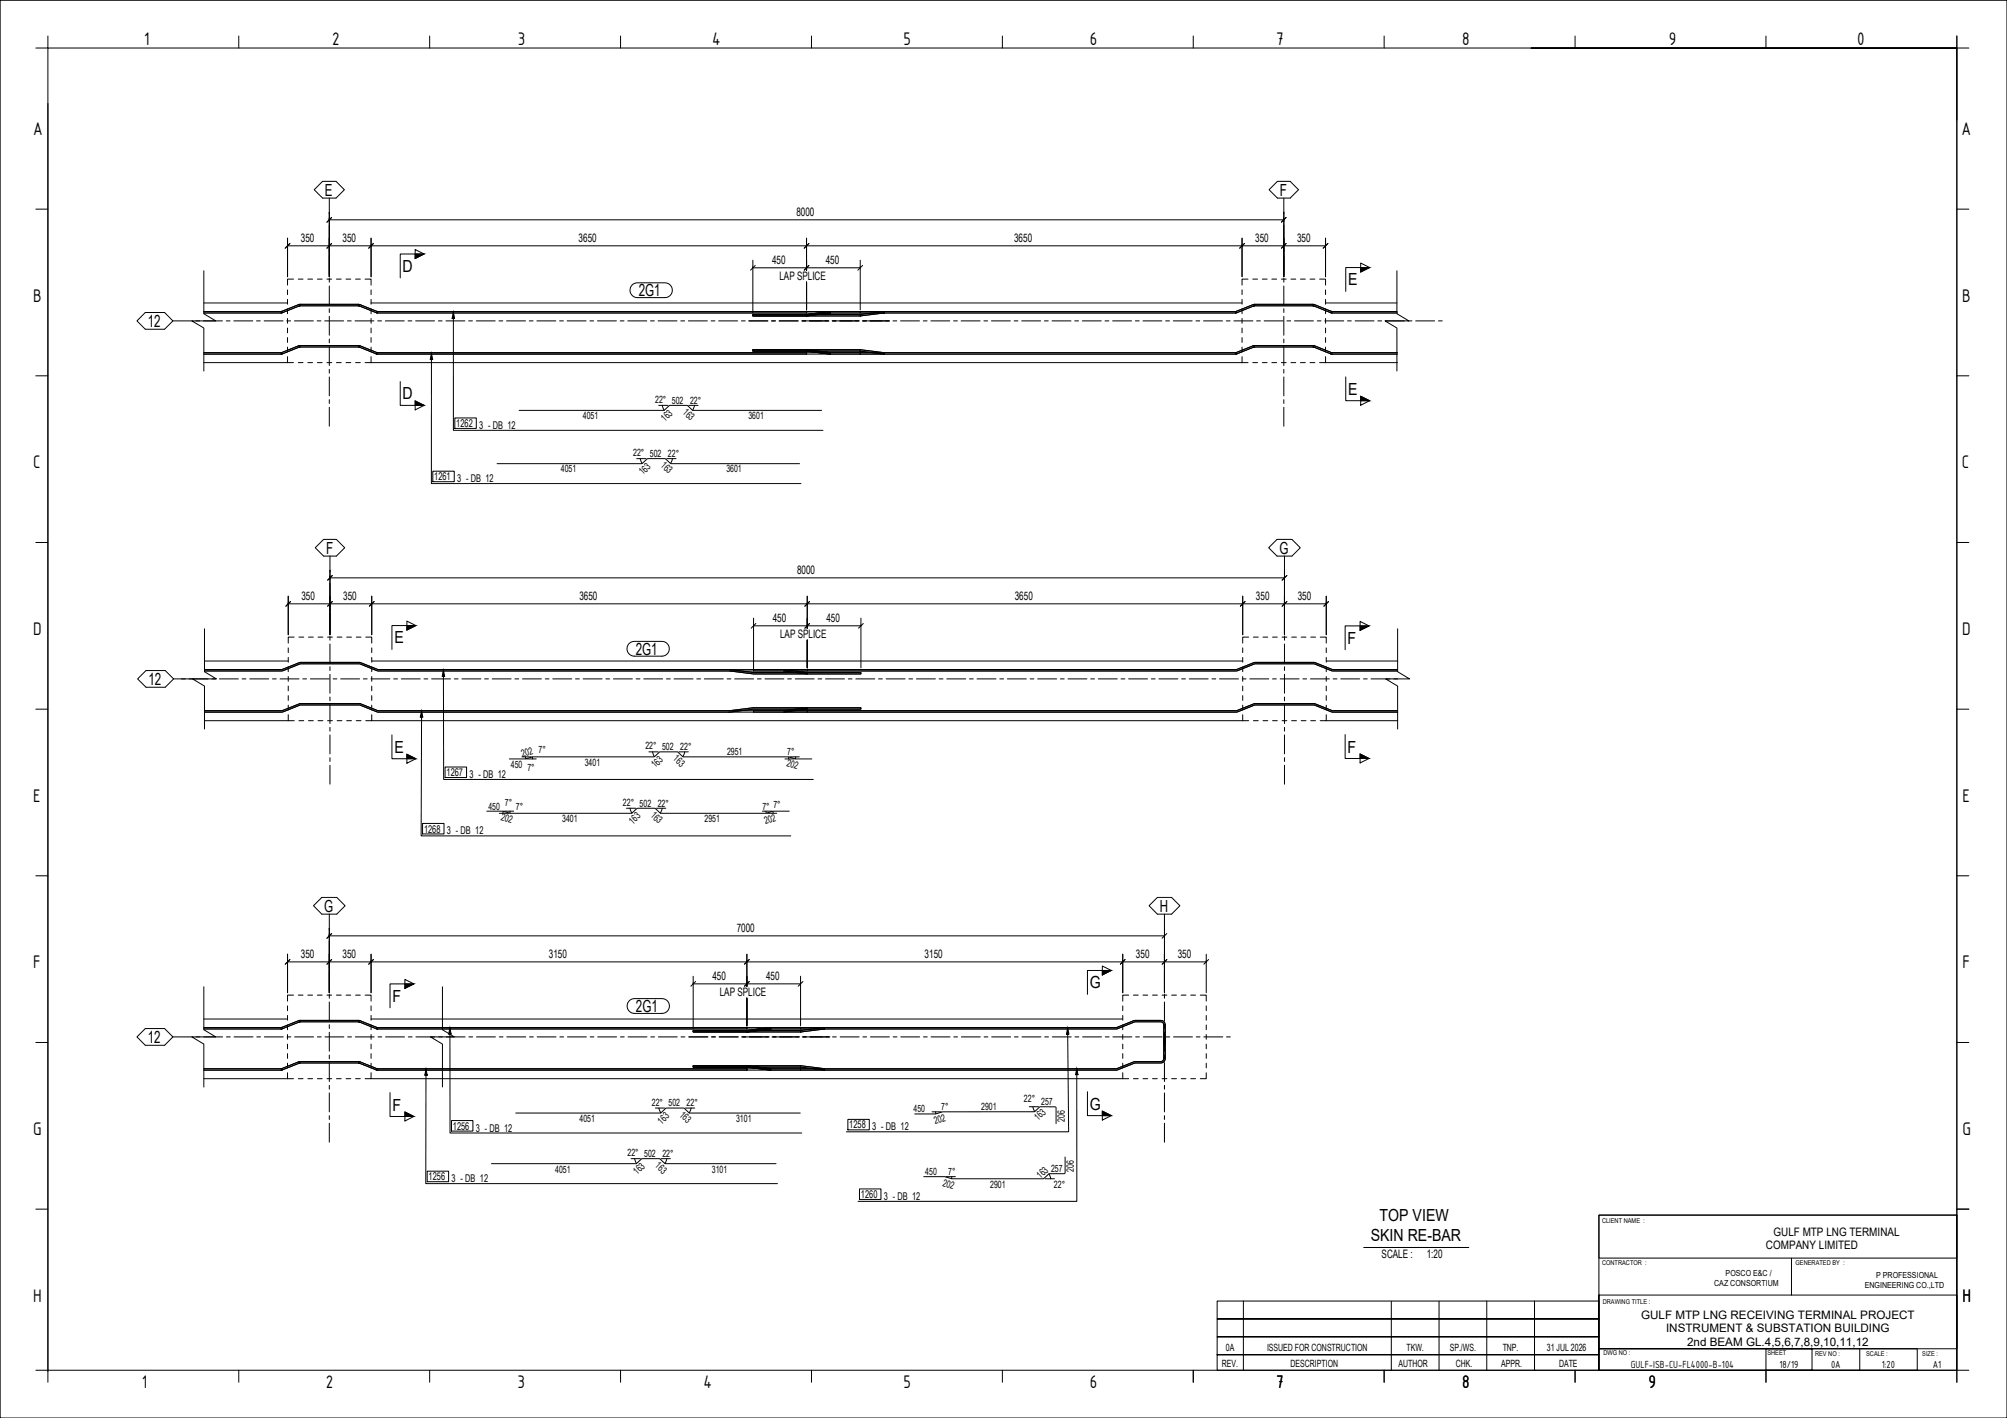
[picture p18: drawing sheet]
<svg xmlns="http://www.w3.org/2000/svg" width="841mm" height="594mm" viewBox="0 0 841 594" stroke-linecap="round" stroke-linejoin="round" font-family="sans-serif">
<defs><g id="words">
<g font-size="8.2">
<text x="60.4" y="18.9">1</text>
<text x="139.2" y="18.9">2</text>
<text x="217" y="18.9">3</text>
<text x="298.4" y="18.9">4</text>
<text x="378.6" y="18.9">5</text>
<text x="456.7" y="18.9">6</text>
<text x="534.7" y="18.9">7</text>
<text x="612.8" y="18.9">8</text>
<text x="699.3" y="18.9">9</text>
<text x="778.2" y="18.9">0</text>
<text x="13.9" y="56.6">A</text>
<text x="821.9" y="56.6">A</text>
<text x="13.9" y="126.4">B</text>
<text x="822.2" y="126.4">B</text>
<text x="13.9" y="196.2">C</text>
<text x="822" y="196.2">C</text>
<text x="13.9" y="266">D</text>
<text x="822.2" y="266">D</text>
<text x="13.9" y="335.9">E</text>
<text x="822.3" y="335.9">E</text>
<text x="13.9" y="405.7">F</text>
<text x="822.3" y="405.7">F</text>
<text x="13.9" y="475.5">G</text>
<text x="822.3" y="475.5">G</text>
<text x="13.9" y="545.3">H</text>
<text x="822.3" y="545.3">H</text>
<text x="59.5" y="581.5">1</text>
<text x="136.5" y="581.5">2</text>
<text x="216.8" y="581.5">3</text>
<text x="294.8" y="581.5">4</text>
<text x="378.6" y="581.5">5</text>
<text x="456.7" y="581.5">6</text>
<text x="534.7" y="581.6">7</text>
<text x="612.8" y="581.5">8</text>
<text x="690.8" y="581.5">9</text>
</g>
<g font-size="7">
<text x="136.2" y="82">E</text>
<text x="536.3" y="82">F</text>
<text x="168.7" y="113.9">D</text>
<text x="564.9" y="119.6">E</text>
<text x="267.7" y="124.1">2G1</text>
<text x="61.9" y="136.9">12</text>
<text x="168.7" y="167.3">D</text>
<text x="564.9" y="165.4">E</text>
<text x="136.6" y="232">F</text>
<text x="536.1" y="232">G</text>
<text x="165.3" y="269.6">E</text>
<text x="564.7" y="269.7">F</text>
<text x="266.4" y="274.3">2G1</text>
<text x="62.2" y="286.9">12</text>
<text x="165.3" y="315.4">E</text>
<text x="564.7" y="315.3">F</text>
<text x="135.9" y="382">G</text>
<text x="486" y="382">H</text>
<text x="164.4" y="419.7">F</text>
<text x="456.7" y="414.1">G</text>
<text x="266.5" y="424">2G1</text>
<text x="61.9" y="436.9">12</text>
<text x="164.4" y="465.3">F</text>
<text x="456.7" y="464.9">G</text>
<text x="578.1" y="511.4">TOP VIEW</text>
<text x="574.4" y="519.9">SKIN RE-BAR</text>
</g>
<g font-size="4.9">
<text x="333.7" y="90.6">8000</text>
<text x="126.1" y="101.5">350</text>
<text x="143.6" y="101.5">350</text>
<text x="242.5" y="101.5">3650</text>
<text x="425" y="101.5">3650</text>
<text x="526" y="101.5">350</text>
<text x="543.5" y="101.5">350</text>
<text x="323.5" y="110.8">450</text>
<text x="346" y="110.8">450</text>
<text x="326.6" y="117.5">LAP SPLICE</text>
<text x="334" y="240.6">8000</text>
<text x="126.3" y="251.5">350</text>
<text x="143.8" y="251.5">350</text>
<text x="242.8" y="251.5">3650</text>
<text x="425.2" y="251.5">3650</text>
<text x="526.3" y="251.5">350</text>
<text x="543.8" y="251.5">350</text>
<text x="323.8" y="260.7">450</text>
<text x="346.3" y="260.7">450</text>
<text x="326.9" y="267.5">LAP SPLICE</text>
<text x="308.7" y="390.6">7000</text>
<text x="126.1" y="401.5">350</text>
<text x="143.6" y="401.5">350</text>
<text x="230" y="401.5">3150</text>
<text x="387.5" y="401.5">3150</text>
<text x="476" y="401.5">350</text>
<text x="493.5" y="401.5">350</text>
<text x="298.5" y="410.7">450</text>
<text x="321" y="410.7">450</text>
<text x="301.6" y="417.4">LAP SPLICE</text>
<text x="743.2" y="517.7">GULF MTP LNG TERMINAL</text>
<text x="579" y="526.9">SCALE :</text>
<text x="597.9" y="526.9">1:20</text>
<text x="740" y="523.4">COMPANY LIMITED</text>
<text x="687.7" y="552.5">GULF MTP LNG RECEIVING TERMINAL PROJECT</text>
<text x="698.1" y="558.2">INSTRUMENT &amp; SUBSTATION BUILDING</text>
<text x="707" y="563.8">2nd BEAM GL.4,5,6,7,8,9,10,11,12</text>
</g>
<g font-size="4.7">
<text x="683.4" y="573.1">GULF-ISB-CU-FL4000-B-104</text>
<text x="745.7" y="573.1">18/19</text>
<text x="767.3" y="573.1">0A</text>
<text x="788.6" y="573.1">1:20</text>
<text x="809.9" y="573.1">A1</text>
</g>
<g font-size="4.5">
<text x="191.2" y="178.9">1262</text>
<text x="200.8" y="179.7">3 - DB 12</text>
<text x="182" y="201.2">1261</text>
<text x="191.6" y="202">3 - DB 12</text>
<text x="187.1" y="325.2">1267</text>
<text x="196.8" y="325.9">3 - DB 12</text>
<text x="177.7" y="348.8">1268</text>
<text x="187.3" y="349.6">3 - DB 12</text>
<text x="189.8" y="473.3">1256</text>
<text x="355.9" y="472.8">1258</text>
<text x="365.5" y="473.6">3 - DB 12</text>
<text x="199.4" y="474.1">3 - DB 12</text>
<text x="179.6" y="494.5">1256</text>
<text x="189.3" y="495.3">3 - DB 12</text>
<text x="360.8" y="501.9">1260</text>
<text x="370.4" y="502.7">3 - DB 12</text>
</g>
<g font-size="4.2">
<text x="274.6" y="168.8">22° 502</text>
<text x="285.9" y="173" transform="rotate(43 285.9 173)">163</text>
<text x="289.1" y="169.1">22°</text>
<text x="244.2" y="175.6">4051</text>
<text x="278.6" y="176.8" transform="rotate(-43 278.6 176.8)">163</text>
<text x="313.6" y="175.6">3601</text>
<text x="265.3" y="191.1">22° 502</text>
<text x="279.9" y="191.4">22°</text>
<text x="235" y="197.9">4051</text>
<text x="276.7" y="195.3" transform="rotate(43 276.7 195.3)">163</text>
<text x="304.4" y="197.9">3601</text>
<text x="269.4" y="199.1" transform="rotate(-43 269.4 199.1)">163</text>
<text x="219" y="317.1" transform="rotate(-16 219 317.1)">202</text>
<text x="225.7" y="315.6">7°</text>
<text x="270.5" y="314">22° 502</text>
<text x="285.1" y="314.3">22°</text>
<text x="304.7" y="316.4">2951</text>
<text x="329.8" y="316.5">7°</text>
<text x="214.1" y="321.7">450</text>
<text x="221" y="323">7°</text>
<text x="245" y="320.8">3401</text>
<text x="274.6" y="321.9" transform="rotate(-43 274.6 321.9)">163</text>
<text x="281.8" y="318.2" transform="rotate(43 281.8 318.2)">163</text>
<text x="329.4" y="320.8" transform="rotate(16 329.4 320.8)">202</text>
<text x="204.6" y="339.1">450</text>
<text x="211.6" y="337.8">7°</text>
<text x="216.2" y="339.2">7°</text>
<text x="261" y="337.6">22° 502</text>
<text x="272.4" y="341.8" transform="rotate(43 272.4 341.8)">163</text>
<text x="275.6" y="337.9">22°</text>
<text x="319.5" y="339.3">7° 7°</text>
<text x="209.7" y="343.6" transform="rotate(16 209.7 343.6)">202</text>
<text x="235.6" y="344.4">3401</text>
<text x="265.1" y="345.5" transform="rotate(-43 265.1 345.5)">163</text>
<text x="295.2" y="344.4">2951</text>
<text x="320.8" y="345.1" transform="rotate(-16 320.8 345.1)">202</text>
<text x="429.1" y="461.7">22°</text>
<text x="273.2" y="463.2">22° 502</text>
<text x="284.5" y="467.4" transform="rotate(43 284.5 467.4)">163</text>
<text x="287.7" y="463.5">22°</text>
<text x="382.8" y="466.1">450</text>
<text x="394.4" y="465.2">7°</text>
<text x="411.1" y="465.1">2901</text>
<text x="436.3" y="463">257</text>
<text x="242.8" y="470">4051</text>
<text x="277.2" y="471.1" transform="rotate(-43 277.2 471.1)">163</text>
<text x="308.5" y="470">3101</text>
<text x="391.8" y="471.1" transform="rotate(-16 391.8 471.1)">202</text>
<text x="435" y="469.6" transform="rotate(-43 435 469.6)">163</text>
<text x="446.2" y="470" transform="rotate(-90 446.2 470)">206</text>
<text x="263" y="484.4">22° 502</text>
<text x="277.6" y="484.7">22°</text>
<text x="232.7" y="491.2">4051</text>
<text x="274.3" y="488.6" transform="rotate(43 274.3 488.6)">163</text>
<text x="298.3" y="491.2">3101</text>
<text x="440.4" y="491">257</text>
<text x="450" y="491" transform="rotate(-90 450 491)">206</text>
<text x="267.1" y="492.3" transform="rotate(-43 267.1 492.3)">163</text>
<text x="387.7" y="492.3">450</text>
<text x="394.8" y="496.7" transform="rotate(16 394.8 496.7)">202</text>
<text x="397.3" y="492.5">7°</text>
<text x="414.9" y="497.5">2901</text>
<text x="436" y="494" transform="rotate(-43 436 494)">163</text>
<text x="441.6" y="497.6">22°</text>
<text x="513.7" y="566.1">0A</text>
<text x="530.9" y="566.1">ISSUED FOR CONSTRUCTION</text>
<text x="589.4" y="566.1">TKW.</text>
<text x="607.5" y="566.1">SP./WS.</text>
<text x="629.7" y="566.1">TNP.</text>
<text x="648.2" y="566.1">31 JUL 2026</text>
<text x="512" y="572.6">REV.</text>
<text x="540.8" y="572.6">DESCRIPTION</text>
<text x="586" y="572.6">AUTHOR</text>
<text x="610" y="572.6">CHK.</text>
<text x="629" y="572.6">APPR.</text>
<text x="653.3" y="572.6">DATE</text>
</g>
<g font-size="3.5">
<text x="718.3" y="538.8">CAZ CONSORTIUM</text>
<text x="723.1" y="534.8">POSCO E&amp;C /</text>
<text x="781.4" y="539.5">ENGINEERING CO.,LTD</text>
<text x="786.2" y="535.5">P PROFESSIONAL</text>
</g>
<g font-size="2.8">
<text x="671.3" y="512.4">CLIENT NAME :</text>
<text x="671.3" y="530">CONTRACTOR :</text>
<text x="752.4" y="530">GENERATED BY :</text>
<text x="671.6" y="546.4">DRAWING TITLE :</text>
<text x="671.9" y="567.9">DWG NO :</text>
<text x="740.6" y="567.6">SHEET</text>
<text x="760.6" y="568">REV NO :</text>
<text x="782" y="568.1">SCALE :</text>
<text x="805.5" y="568.3">SIZE :</text>
</g>
</g></defs>
<!-- layer: S-GRID -->
<g fill="none" stroke="#000" stroke-width=".42">
<path d="M131.7 79.5l3.5-3.5h5.6l3.5 3.5-3.5 3.5h-5.6zM535.3 76h5.3l3.5 3.5-3.5 3.5h-5.3l-3.5-3.5zM138 83v6.7M138 91.2v1.6M138 94.4v8M538 83v6.7M538 91.2v1.6M538 94.4v8M138 103.9v1.6M138 107.1v8M138 116.6v1.6M138 119.8v8"/>
<path d="M538 103.9v1.6M538 107.1v8M538 116.6v1.6M538 119.8v8M60.9 130.9h8.1l3.5 3.5-3.5 3.5h-8.1l-3.5-3.5zM72.5 134.4h7.9M82.1 134.4h1.6M85.3 134.4h7.9M94.8 134.4h1.6M98 134.4h7.9M107.5 134.4h1.6M110.7 134.4h7.9"/>
<path d="M120.2 134.4h1.6M123.4 134.4h7.9M132.9 134.4h1.6M136.1 134.4h7.9M138 129.3v1.6M138 132.5v8M145.6 134.4h1.6M148.8 134.4h7.9M158.3 134.4h1.6M161.5 134.4h7.9M171 134.4h1.6M174.2 134.4h7.9"/>
<path d="M183.7 134.4h1.6M186.9 134.4h7.9M196.4 134.4h1.6M199.6 134.4h7.9M209.1 134.4h1.6M212.3 134.4h7.9M221.8 134.4h1.6M225 134.4h7.9M234.5 134.4h1.6M237.7 134.4h7.9M247.2 134.4h1.6M250.4 134.4h7.9"/>
<path d="M259.9 134.4h1.6M263.1 134.4h7.9M272.6 134.4h1.6M275.8 134.4h7.9M285.3 134.4h1.6M288.5 134.4h7.9M298 134.4h1.6M301.2 134.4h7.9M310.7 134.4h1.6M313.8 134.4h8M323.3 134.4h1.7M326.5 134.4h8"/>
<path d="M336 134.4h11.4M348.7 134.4h11.4M361.4 134.4h11.4M374.2 134.4h1.6M377.4 134.4h7.9M386.9 134.4h1.6M390.1 134.4h7.9M399.6 134.4h1.6M402.8 134.4h7.9M412.3 134.4h1.6M415.4 134.4h8M425 134.4h1.6"/>
<path d="M428.1 134.4h8M437.7 134.4h1.6M440.8 134.4h8M450.4 134.4h1.6M453.5 134.4h8M463.1 134.4h1.6M466.2 134.4h8M475.8 134.4h1.6M478.9 134.4h8M488.5 134.4h1.6M491.6 134.4h8M501.2 134.4h1.6"/>
<path d="M504.3 134.4h8M513.9 134.4h1.6M517 134.4h8M526.6 134.4h1.6M529.7 134.4h8M538 129.3v1.6M538 132.5v8M539.3 134.4h1.6M542.4 134.4h8M552 134.4h1.6M555.1 134.4h8M564.7 134.4h1.6"/>
<path d="M567.8 134.4h8M577.4 134.4h1.6M580.5 134.4h8M590.1 134.4h1.6M593.2 134.4h8M602.8 134.4h1.6M138 142v1.6M138 145.2v8M138 154.7v1.6M138 157.9v8M538 142v1.6M538 145.2v8"/>
<path d="M538 154.7v1.6M538 157.9v8M138 167.4v1.6M138 170.6v8M538 167.4v1.6M538 170.6v8M132.1 229.5l3.5-3.5h5.4l3.4 3.5-3.4 3.5h-5.4zM138.3 233v6.6M531.6 229.5l3.5-3.5h6.3l3.5 3.5-3.5 3.5h-6.3zM538.3 233v6.6M138.3 241.2v1.6M138.3 244.4v7.9"/>
<path d="M138.3 253.9v1.6M138.3 257.1v7.9M538.3 241.2v1.6M538.3 244.4v7.9M538.3 253.9v1.6M538.3 257.1v7.9M138.3 266.6v1.6M138.3 269.8v7.9M138.3 279.3v1.6M538.3 266.6v1.6M538.3 269.8v7.9M538.3 279.3v1.6"/>
<path d="M57.7 284.4l3.5-3.5h8l3.6 3.5-3.6 3.5h-8zM72.8 284.4h14.4M88.8 284.4h1.6M92 284.4h7.9M101.5 284.4h1.6M104.7 284.4h7.9M114.2 284.4h1.6M117.4 284.4h7.9M126.9 284.4h1.6M130.1 284.4h7.9M138.3 282.5v7.9M138.3 292v1.6"/>
<path d="M138.3 295.2v7.9M139.6 284.4h1.6M142.8 284.4h7.9M152.3 284.4h1.6M155.5 284.4h7.9M165 284.4h1.6M168.2 284.4h7.9M177.7 284.4h1.6M180.9 284.4h7.9M190.4 284.4h1.6M193.6 284.4h7.9M203.1 284.4h1.6"/>
<path d="M206.3 284.4h7.9M215.8 284.4h1.6M219 284.4h7.9M228.5 284.4h1.6M231.7 284.4h7.9M241.2 284.4h1.6M244.4 284.4h7.9M253.9 284.4h1.6M257.1 284.4h7.9M266.6 284.4h1.6M269.8 284.4h7.9M279.3 284.4h1.6"/>
<path d="M282.5 284.4h7.9M292 284.4h1.6M295.2 284.4h7.9M304.7 284.4h1.6M307.9 284.4h7.9M317.4 284.4h1.6M320.6 284.4h7.9M330.1 284.4h1.5M333.2 284.4h8M342.8 284.4h1.5M345.9 284.4h8M355.5 284.4h1.5"/>
<path d="M358.6 284.4h8M368.2 284.4h1.5M371.3 284.4h8M380.9 284.4h1.5M384 284.4h8M393.6 284.4h1.5M396.7 284.4h8M406.3 284.4h1.5M409.4 284.4h8M419 284.4h1.5M422.1 284.4h8M431.7 284.4h1.5"/>
<path d="M434.8 284.4h8M444.4 284.4h1.5M447.5 284.4h8M457.1 284.4h1.5M460.2 284.4h8M469.8 284.4h1.5M472.9 284.4h8M482.5 284.4h1.5M485.6 284.4h8M495.2 284.4h1.5M498.3 284.4h8M507.9 284.4h1.5"/>
<path d="M511 284.4h8M520.6 284.4h1.5M523.7 284.4h8M533.3 284.4h1.5M536.4 284.4h8M538.3 282.5v7.9M538.3 292v1.6M538.3 295.2v7.9M546 284.4h1.5M549.1 284.4h8M558.7 284.4h1.5M561.8 284.4h8"/>
<path d="M571.4 284.4h1.5M574.5 284.4h8M584.1 284.4h1.5M138.3 304.7v1.6M138.3 307.9v7.9M138.3 317.4v1.6M538.3 304.7v1.6M538.3 307.9v7.9M538.3 317.4v1.6M138.3 320.6v7.9M538.3 320.6v7.9M131.4 379.5l3.5-3.5h6.2l3.5 3.5-3.5 3.5h-6.2z"/>
<path d="M481.5 379.5l3.5-3.5h5.9l3.5 3.5-3.5 3.5h-5.9zM138 383v6.6M138 391.2v1.6M138 394.4v7.9M488 383v6.6M488 391.2v1.6M488 394.4v7.9M138 403.9v1.6M138 407.1v7.9M138 416.6v1.6M138 419.8v7.9M488 403.9v1.6"/>
<path d="M488 407.1v7.9M488 416.6v1.6M488 419.8v7.9M57.4 434.4l3.5-3.5h8.1l3.5 3.5-3.5 3.5h-8.1zM72.5 434.4h7.9M82.2 434.4h1.6M85.4 434.4h7.9M94.9 434.4h1.6M98.1 434.4h7.9M107.6 434.4h1.6M110.8 434.4h7.9M120.3 434.4h1.6"/>
<path d="M123.5 434.4h7.9M133 434.4h1.6M136.2 434.4h7.9M138 429.3v1.6M138 432.5v7.9M145.7 434.4h1.6M148.9 434.4h7.9M158.4 434.4h1.6M161.6 434.4h7.9M171.1 434.4h1.6M174.3 434.4h7.9M183.8 434.4h1.6"/>
<path d="M187 434.4h7.9M196.5 434.4h1.6M199.7 434.4h7.9M209.2 434.4h1.6M212.4 434.4h7.9M221.9 434.4h1.6M225.1 434.4h7.9M234.6 434.4h1.6M237.8 434.4h7.9M247.3 434.4h1.6M250.5 434.4h7.9M260 434.4h1.6"/>
<path d="M263.2 434.4h7.9M272.7 434.4h1.6M275.9 434.4h7.9M285.4 434.4h1.6M288.6 434.4h8.1M298.1 434.4h1.8M301.3 434.4h8.1M310.8 434.4h11.6M323.5 434.4h11.6M336.2 434.4h11.6M348.9 434.4h1.6M352.1 434.4h7.9"/>
<path d="M361.6 434.4h1.6M364.8 434.4h7.9M374.3 434.4h1.6M377.5 434.4h7.9M387 434.4h1.6M390.2 434.4h7.9M399.7 434.4h1.6M402.9 434.4h7.9M412.4 434.4h1.6M415.6 434.4h7.9M425.1 434.4h1.6M428.3 434.4h7.9"/>
<path d="M437.8 434.4h1.6M441 434.4h7.9M450.5 434.4h1.6M453.7 434.4h7.9M463.2 434.4h1.6M466.4 434.4h7.9M475.9 434.4h1.6M479.1 434.4h7.9M488 429.3v1.6M488 432.5v7.9M488.6 434.4h1.6M491.8 434.4h7.9"/>
<path d="M501.3 434.4h1.6M504.5 434.4h7.9M514 434.4h1.6M138 442v1.6M138 445.2v7.9M138 454.7v1.6M138 457.9v7.9M488 442v1.6M488 445.2v7.9M488 454.7v1.6M488 457.9v7.9M138 467.4v1.6"/>
<path d="M138 470.6v7.9M488 467.4v1.6M488 470.6v7.9"/>
</g>
<!-- layer: Part -->
<g fill="none" stroke="#000" stroke-width=".42">
<path d="M85.4 113.4v18l5 3h-10l5 3v18M585.4 113.4v18l5 3h-10l5 3v18M85.4 126.9h35.1M155.5 126.9h365M555.5 126.9h29.9M85.4 151.9h35.1M155.5 151.9h365M555.5 151.9h30.1M85.7 263.4v18l5 3h-10l5 3v18M85.7 276.9h35.1M155.8 276.9h364.9M555.8 276.9h29.9"/>
<path d="M585.7 263.4v18l5 3h-10l5 3v18M85.7 301.9h35.1M155.8 301.9h364.9M555.8 301.9h29.9M85.4 413.4v18l5 3h-10l5 3v18M185.4 413.4v18l5 3h-10l5 3v18M85.4 426.9h35.1M155.5 426.9h315M85.4 451.9h35.1M155.5 451.9h315"/>
</g>
<!-- layer: ReinforcingBar -->
<g fill="none" stroke="#000" stroke-width=".42">
<path d="M85.4 130.5h32.4l8-3h24.4l8 3h179.8v.6h-179.7l-8-3h-24.6l-8 3h-32.3M348 130.5l-10 1.3h-22.5v.6h22.5l9.9-1.3M360.5 130.5v.6M370.4 130.5l-9.9 1.3h-22.5v.6h22.4l10-1.3M370.5 130.5h-.1M585.4 130.5h-27.2l-8-3h-24.5l-7.9 3h-179.8v.6h179.7l7.9-3h24.7l8 3h27.2M85.4 147.8h32.4l8-3h24.4l8 3h179.8v.6h-179.9l-7.8-3h-24.6l-7.8 3h-32.5M337.9 147.1h.1M338.1 146.5h-22.6v.6h22.4l10 1.3M338.1 146.5h.1M338.1 146.5l9.8 1.3M360.4 147.1h.1"/>
<path d="M360.5 147.8v.6M360.6 146.5h-22.6v.6h22.4l10 1.3M360.6 146.5h.1M360.6 146.5l9.8 1.3M585.5 147.8h-27.3l-8-3h-24.5l-7.9 3h-179.8v.6h179.8l7.8-3h24.7l7.8 3h27.4M85.7 297.7h32.4l7.8-2.9h24.8l7.8 2.9h147.3l10-1.2h22.5v.6h-22.6l-9.9 1.3h-147.2l-8-3h-24.7l-7.9 3h-32.3M85.7 280.5h32.3l7.9-3h24.8l7.9 3h147.3l9.9 1.3h22.5v.6h-22.6l-9.9-1.3h-147.2l-8-3h-24.7l-7.9 3h-32.3M305.3 298.4h10.5M305.7 280.5h10.1M305.7 281.1h10.1M305.7 297.7h10.1M328.3 297.7l10-1.2h22.5v.6h-22.6l-9.8 1.2"/>
<path d="M328.4 280.5l9.9 1.3h22.5v.6h-22.6l-9.9-1.3M338.3 280.5v.6M338.3 281.8v.6M338.3 296.5v.6M338.3 297.7v.7M585.7 280.5h-27.1l-8-3h-24.7l-7.9 3h-202.2v.6h202.2l7.9-3h24.7l7.9 3h27.2M585.7 297.7h-27.3l-7.8-2.9h-24.7l-7.8 2.9h-202.3v.7h202.2l7.9-3h24.7l7.9 3h27.2M85.4 430.5h32.4l7.8-3h24.8l7.8 3h154.8v.6h-154.9l-7.7-3h-24.6l-7.9 3h-32.5M290.5 431.8h22.5l9.9-1.3h144.9l7.8-3h10.9a1.81 1.81 0 0 1 1.8 1.8v8.5h-.6v-8.5a1.23 1.23 0 0 0-1.3-1.2h-10.9l-7.6 3h-144.9l-9.9 1.2h-22.6zM313 431.7v.1M322.9 430.5l-9.9 1.2M323 431.1l-9.9 1.2h-22.6v-.5h22.5"/>
<path d="M323.1 430.5h-10.1v.6h10.1M335.5 430.5v.6M335.5 431.7v.1M345.6 431.1l-10 1.2h-22.6v-.5h22.5M345.6 430.5l-10.1 1.2M85.4 447.8h32.3l7.9-3.1h24.8l7.9 3.1h154.7v.5h-154.9l-7.7-2.9-24.6-.1-7.9 3h-32.5M290.5 446.5h22.6l9.9 1.3h144.7l7.7-3 11-.1a1.23 1.23 0 0 0 1.3-1.2v-8.4h.6v8.5a1.77 1.77 0 0 1-1.8 1.7l-11 .1-7.6 2.9h-145l-9.9-1.2h-22.5zM322.9 447.7l-9.8-1.2h-22.6v.6h22.5l9.9 1.2M323 447.7v.1M323.1 447.8h-10.1v.5h10.1M335.5 447.8v.5M345.5 447.7v.1"/>
<path d="M345.6 447.8l-10-1.3h-22.6v.6h22.5l10.1 1.2"/>
</g>
<!-- layer: GraphicObject -->
<g fill="none" stroke="#000" stroke-width=".42">
<path d="M123 116.9h-2.5v2.5M125 116.9h2M129 116.9h2M133 116.9h2M137 116.9h2M141 116.9h2M145 116.9h2M149 116.9h2M153 116.9h2.5v2.5M523 116.9h-2.5v2.5M525 116.9h2M529 116.9h2"/>
<path d="M533 116.9h2M537 116.9h2M541 116.9h2M545 116.9h2M549 116.9h2M553 116.9h2.5v2.5M120.5 121.4v2M120.5 125.4v2M120.5 129.4v2M120.5 133.4v2M120.5 137.4v2M155.5 121.4v2"/>
<path d="M155.5 125.4v2M155.5 129.4v2M155.5 133.4v2M155.5 137.4v2M520.5 121.4v2M520.5 125.4v2M520.5 129.4v2M520.5 133.4v2M520.5 137.4v2M555.5 121.4v2M555.5 125.4v2M555.5 129.4v2"/>
<path d="M555.5 133.4v2M555.5 137.4v2M120.5 149.4v2.5h2.5M120.5 141.4v2M120.5 145.4v2M125 151.9h2M129 151.9h2M133 151.9h2M137 151.9h2M141 151.9h2M145 151.9h2M149 151.9h2"/>
<path d="M155.5 149.4v2.5h-2.5M155.5 141.4v2M155.5 145.4v2M520.5 149.4v2.5h2.5M520.5 141.4v2M520.5 145.4v2M525 151.9h2M529 151.9h2M533 151.9h2M537 151.9h2M541 151.9h2M545 151.9h2"/>
<path d="M549 151.9h2M555.5 149.4v2.5h-2.5M555.5 141.4v2M555.5 145.4v2M120.8 271.4v2M120.8 275.4v2M120.8 279.4v2M123.3 266.9h-2.5v2.5M125.3 266.9h2M129.3 266.9h2M133.3 266.9h2M137.3 266.9h2"/>
<path d="M141.3 266.9h2M145.3 266.9h2M149.3 266.9h2M153.3 266.9h2.5v2.5M155.8 271.4v2M155.8 275.4v2M155.8 279.4v2M520.7 271.4v2M520.7 275.4v2M520.7 279.4v2M523.2 266.9h-2.5v2.5M525.3 266.9h1.9"/>
<path d="M529.3 266.9h1.9M533.3 266.9h1.9M537.3 266.9h1.9M541.3 266.9h1.9M545.3 266.9h2M549.3 266.9h2M553.2 266.9h2.6v2.5M555.8 271.4v2M555.8 275.4v2M555.8 279.4v2M120.8 299.4v2.5h2.5M120.8 283.4v2"/>
<path d="M120.8 287.4v2M120.8 291.4v2M120.8 295.4v2M155.8 299.4v2.5h-2.5M155.8 283.4v2M155.8 287.4v2M155.8 291.4v2M155.8 295.4v2M520.7 299.4v2.5h2.5M520.7 283.4v2M520.7 287.4v2M520.7 291.4v2"/>
<path d="M520.7 295.4v2M555.8 299.4v2.5h-2.6M555.8 283.4v2M555.8 287.4v2M555.8 291.4v2M555.8 295.4v2M125.3 301.9h2M129.3 301.9h2M133.3 301.9h2M137.3 301.9h2M141.3 301.9h2M145.3 301.9h2"/>
<path d="M149.3 301.9h2M525.3 301.9h1.9M529.3 301.9h1.9M533.3 301.9h1.9M537.3 301.9h1.9M541.3 301.9h1.9M545.3 301.9h2M549.3 301.9h2M123 416.9h-2.5v2.5M125 416.9h2M129 416.9h2M133 416.9h2"/>
<path d="M137 416.9h2M141 416.9h2M145 416.9h2M149 416.9h2M153 416.9h2.5v2.5M473 416.9h-2.5v2.5M475 416.9h2M479 416.9h2M483 416.9h2M487 416.9h2M491 416.9h2M495 416.9h2"/>
<path d="M499 416.9h2M503 416.9h2.5v2.5M120.5 421.4v2M120.5 425.4v2M120.5 429.4v2M120.5 433.4v2M120.5 437.4v2M155.5 421.4v2M155.5 425.4v2M155.5 429.4v2M155.5 433.4v2M155.5 437.4v2"/>
<path d="M470.5 421.4v2M470.5 425.4v2M470.5 429.4v2M470.5 433.4v2M470.5 437.4v2M505.5 421.4v2M505.5 425.4v2M505.5 429.4v2M505.5 433.4v2M505.5 437.4v2M120.5 441.4v2M120.5 445.4v2"/>
<path d="M120.5 449.4v2.5h2.5M125 451.9h2M129 451.9h2M133 451.9h2M137 451.9h2M141 451.9h2M145 451.9h2M149 451.9h2M155.5 449.4v2.5h-2.5M155.5 441.4v2M155.5 445.4v2M470.5 449.4v2.5h2.5"/>
<path d="M470.5 441.4v2M470.5 445.4v2M475 451.9h2M479 451.9h2M483 451.9h2M487 451.9h2M491 451.9h2M495 451.9h2M499 451.9h2M505.5 449.4v2.5h-2.5M505.5 441.4v2M505.5 445.4v2"/>
</g>
<!-- layer: Z-DIMENSIONS -->
<g fill="none" stroke="#000" stroke-width=".42">
<path d="M120.5 99.8v16.1M138 92.1h.1M138 92.1h400M138 88.9v27M139 91.1l-2 2M155.5 99.8v16.1M338 99.8v13.5M520.5 99.8v16.1M538 92.1h.1M538 88.9v27M539 91.1l-2 2M555.5 99.8v16.1"/>
<path d="M120.5 103h17.5M120.5 103h.1M121.5 102l-2 2M138 103h17.5M138 103h.1M139 102l-2 2M155.5 103h182.5M155.5 103h.1M156.5 102l-2 2M315.5 112.2h.1M315.5 112.2h45M315.5 109v22.1"/>
<path d="M316.5 111.2l-2 2M338 112.2h.1M338 103h182.5M338 103h.1M338 118.2v11.6M339 111.2l-2 2M339 102l-2 2M360.5 112.2h.1M360.5 109v20.8M361.5 111.2l-2 2M520.5 103h17.5M520.5 103h.1"/>
<path d="M521.5 102l-2 2M538 103h17.5M538 103h.1M539 102l-2 2M555.5 103h.1M556.5 102l-2 2M138.3 238.9v27M538.3 238.9v27M120.8 253h17.5M120.8 253h.1M120.8 249.8v16.1M121.8 252l-2 2"/>
<path d="M138.3 253h17.5M138.3 253h.1M138.3 242.1h.1M138.3 242.1h400M139.3 252l-2 2M139.3 241.1l-2 2M155.8 253h182.5M155.8 253h.1M155.8 249.8v16.1M156.8 252l-2 2M315.8 259v22M338.3 253h182.4"/>
<path d="M338.3 253h.1M338.3 249.8v13.4M339.2 252l-1.9 2M360.8 259v20.8M520.7 253h17.6M520.7 253h.1M520.7 249.8v16.1M521.7 252l-1.9 2M538.3 242.1h.1M538.3 253h17.5M538.3 253h.1M539.2 241.1l-1.9 2"/>
<path d="M539.2 252l-1.9 2M555.8 253h.1M555.8 249.8v16.1M556.7 252l-1.9 2M315.8 262.2h.1M315.8 262.2h45M316.7 261.2l-1.9 2M338.3 262.2h.1M338.3 268.2v11.6M339.2 261.2l-1.9 2M360.8 262.2h.1M361.7 261.2l-1.9 2"/>
<path d="M120.5 399.8v16.1M138 392.1h.1M138 388.9v27M138 392.1h350M139 391.1l-2 2M155.5 399.8v16.1M313 399.8v13.5M470.5 399.8v16.1M488 392.1h.1M488 388.9v27M489 391.1l-2 2M505.5 399.8v16.1"/>
<path d="M120.5 403h17.5M120.5 403h.1M121.5 402l-2 2M138 403h17.5M138 403h.1M139 402l-2 2M155.5 403h.1M155.5 403h315M156.5 402l-2 2M290.5 412.2h.1M290.5 412.2h22.5M290.5 409v22.1"/>
<path d="M291.5 411.2l-2 2M313 403h.1M313 412.2h22.5M313 412.2h.1M313 418.1v11.7M314 402l-2 2M314 411.2l-2 2M335.5 412.2h.1M335.5 409v20.8M336.5 411.2l-2 2M470.5 403h17.5M470.5 403h.1"/>
<path d="M471.5 402l-2 2M488 403h17.5M488 403h.1M489 402l-2 2M505.5 403h.1M506.5 402l-2 2"/>
</g>
<!-- layer: ReinforcingBarMark -->
<g fill="none" stroke="#000" stroke-width=".42">
<path d="M190 130.8v49.5h154.9M180.8 148.1v54.5h154.8M190.6 175.1h9v4.4h-9zM217.5 171.9h60.7l2.5-2.1h7.2l2.5 2.1h53.9M276 169.8h3.9M277.5 169.8l.8 2.1M288.6 169.8h3.9M291 169.8l-.8 2.1M181.4 197.4h9v4.4h-9zM208.3 194.3h60.6l2.6-2.2h7.1l2.6 2.2h53.8M266.8 192.1h3.9M268.3 192.1l.8 2.1"/>
<path d="M279.4 192.1h3.9M281.8 192.1l-.8 2.1M176.7 297.9l-.2 52.3h154.9M185.8 280.8l.1 45.8h154.9M213.5 318h6.7l3-.9h50.8l2.5-2.1h7.4l2.5 2.1h44.1l2.9 .9h6.8M218.7 317.1h3.9M220.2 317.1l.1 .8M220.8 318h3.9M223.1 317.1l.1 .9M271.9 315h3.9M273.4 315l.8 2M284.5 315h3.9"/>
<path d="M286.9 315l-.8 2M328.9 318h3.9M330.5 317.1l-.1 .9M331 317.1h3.9M333.4 317.1l-.1 .8M186.5 321.3h9v4.4h-9zM204 339.8h6.7l3.1 .9h50.8l2.6-2.1h7.1l2.6 2.1h44.1l3-.9h6.7M210.9 339.9l-.2 .8M211.4 339.8h3.9M213.7 339.8l-.1 .9M262.5 338.6h3.9M264 338.6l.8 2.1"/>
<path d="M275.1 338.6h3.9M277.5 338.6l-.8 2.1M319.5 339.8h3.9M321 339.8l.1 .9M323.9 339.9l.1 .8M177.1 345h9v4.4h-9zM209.2 340.7h4M321.6 340.7h3.9M188.5 430.6l.1 44.1h147.4M447.4 430.7l.4 43.5h-93.1M178.5 447.9l-.1 48h147.4M451.2 447.7v55.6h-91.6"/>
<path d="M189.2 469.5h9v4.4h-9zM216.1 466.3h60.7l2.4-2.1h7.3l2.5 2.1h46.4M274.6 464.2h3.9M276.1 464.2l.8 2.1M287.2 464.2h3.9M289.6 464.2l-.8 2.1M355.3 469h9v4.4h-9zM383.3 466.7h8.7l3.1-.9h38.3l2.5-2.1h6.2l.4 .5v6.5M390.6 465.8h3.8M392 465.8l.2 .9M431.3 463.7h3.9M432.8 463.7l.8 2"/>
<path d="M179 490.7h9v4.4h-9zM205.9 487.5h60.7l2.4-2.1h7.3l2.5 2.1h46.4M264.4 485.4h3.9M265.9 485.4l.8 2.1M277 485.4h3.9M279.4 485.4l-.8 2.1M360.2 498.1h9v4.4h-9zM396.4 493h3.9M398.8 493l-.1 .8M437.9 493.9h3.9M439.5 491.8l.8 2.1M446.3 484.8l-.1 6.8-6.4 .1-2.6 2.2h-38.3l-3.1-.9h-8.7"/>
</g>
<g fill="#000" stroke="#000" stroke-width=".42">
<path d="M190 130.8l.5 2.5h-1zM189.5 133.3h1z"/>
<path d="M180.8 148.1l.5 2.5h-1zM180.3 150.6h1z"/>
<path d="M176.7 297.9l.5 2.5h-1.1zM176.1 300.4h1.1z"/>
<path d="M185.8 280.8l.5 2.5h-1zM185.3 283.3h1z"/>
<path d="M188.5 430.6l.5 2.6h-1zM188 433.2h1z"/>
<path d="M447.4 430.7l.5 2.5h-1zM446.9 433.2h1z"/>
<path d="M178.5 447.9l.5 2.5h-1zM178 450.4h1z"/>
<path d="M451.2 447.7l.5 2.5h-1zM450.7 450.2h1z"/>
</g>
<!-- layer: Text -->
<path d="M264.9 119.4l.8-.6 1.4-.3h11.5a3.1 3.1 0 0 1 3.1 3.1 3.1 3.1 0 0 1-3.1 3.1h-11.5a3.1 3.1 0 0 1-2.9-1.9 3.1 3.1 0 0 1 .7-3.4zM263.6 269.6l.8-.6 1.4-.3h11.6a3.1 3.1 0 0 1 3.1 3.1 3.1 3.1 0 0 1-3.1 3.1h-11.6a3.1 3.1 0 0 1-2.8-1.9 3.1 3.1 0 0 1 .6-3.4zM263.7 419.3l1.2-.8 1-.1h11.5a3.1 3.1 0 0 1 3.1 3.1 3.1 3.1 0 0 1-3.1 3.1h-11.5a3.1 3.1 0 0 1-2.9-1.9 3.1 3.1 0 0 1 .7-3.4z" fill="none" stroke="#000" stroke-width=".42"/>
<!-- layer: Section -->
<g fill="none" stroke="#000" stroke-width=".42">
<path d="M174 104.6l3.7 1.8-3.7 1.9zM177.7 106.4h-10v10M570.2 110.2l3.7 1.9-3.7 1.9zM573.9 112.1h-10v10M167.7 159.8v10h10M563.9 157.9v10h10M174 168l3.7 1.8-3.7 1.9zM570.2 166l3.7 1.9-3.7 1.9zM170.5 260.2l3.8 1.9-3.8 1.9zM174.3 262.1h-10.1v10M569.9 260.3l3.8 1.9-3.8 1.9zM573.7 262.2h-10v10"/>
<path d="M164.2 307.9v10h10.1M170.5 316l3.8 1.9-3.8 1.9zM563.7 307.8v10h10M569.9 315.9l3.8 1.9-3.8 1.8zM169.7 410.3l3.7 1.9-3.7 1.9zM173.4 412.2h-10v10M461.9 404.7l3.8 1.9-3.8 1.9zM465.7 406.6h-10v10M163.4 457.8v10h10M455.7 457.4v10h10M169.7 465.9l3.7 1.9-3.7 1.8zM461.9 465.5l3.8 1.9-3.8 1.9z"/>
</g>
<path d="M174 106.4h3.7l-3.7 1.9zM570.2 112.1h3.7l-3.7 1.9zM174 168l3.7 1.8h-3.7zM570.2 166l3.7 1.9h-3.7zM170.5 262.1h3.8l-3.8 1.9zM569.9 262.2h3.8l-3.8 1.9zM170.5 316l3.8 1.9h-3.8zM569.9 315.9l3.8 1.9h-3.8zM169.7 412.2h3.7l-3.7 1.9zM461.9 406.6h3.8l-3.8 1.9zM169.7 465.9l3.7 1.9h-3.7zM461.9 465.5l3.8 1.9h-3.8z" fill="#000" stroke="#000" stroke-width=".42"/>
<!-- layer: OtherObjectType -->
<g fill="none" stroke="#000" stroke-width=".42">
<path d="M.1 .1h840.9v594h-840.9zM20.1 15.1v5h-5.1M100.1 15.1v5M180.1 15.1v5M260 15.1v5M340 15.1v5M420 15.1v5M500 15.1v5M580 15.1v5M660 15.1v5M740 15.1v5M820 15.1v564"/>
<path d="M641.6 20.1h178.4h-799.9v554h804.9M825 20.1h-5v30.2M20.1 43.4v531.2M15 87.6h5.1M820 87.6h5M15 157.5h5.1M820 157.5h5M15 227.3h5.1M820 227.3h5M15 297.1h5.1M820 297.1h5M15 366.9h5.1"/>
<path d="M820 366.9h5M15 436.7h5.1M820 436.7h5M15 506.6h5.1M670 509.1h150v18h-150zM670 509.1h150v65h-150h89.3v-9h-89.3h150v-22.5h-150v31.5zM820 506.6h5M571.5 522.6h44M750.7 527.1v15.5M510 545.1h160v29h-160v-6.5h160h-160v-7.5h160h-160v-7.5h160h-160zM521 545.1v29M583 545.2v28.9"/>
<path d="M603 545.2v28.9M623 545.1v29M643 545.1v29M15 574.1h5.1v5M100.1 574.1v5M180.1 574.1v5M260 574.1v5M340 574.1v5M420 574.1v5M500 574.1v5M580 574.1v5M660 574.1v5"/>
<path d="M740 565.1h63.4v9h-63.4zM740 574.1v5M779.3 565.1v9"/>
</g>
<use href="#words"/>
</svg>
